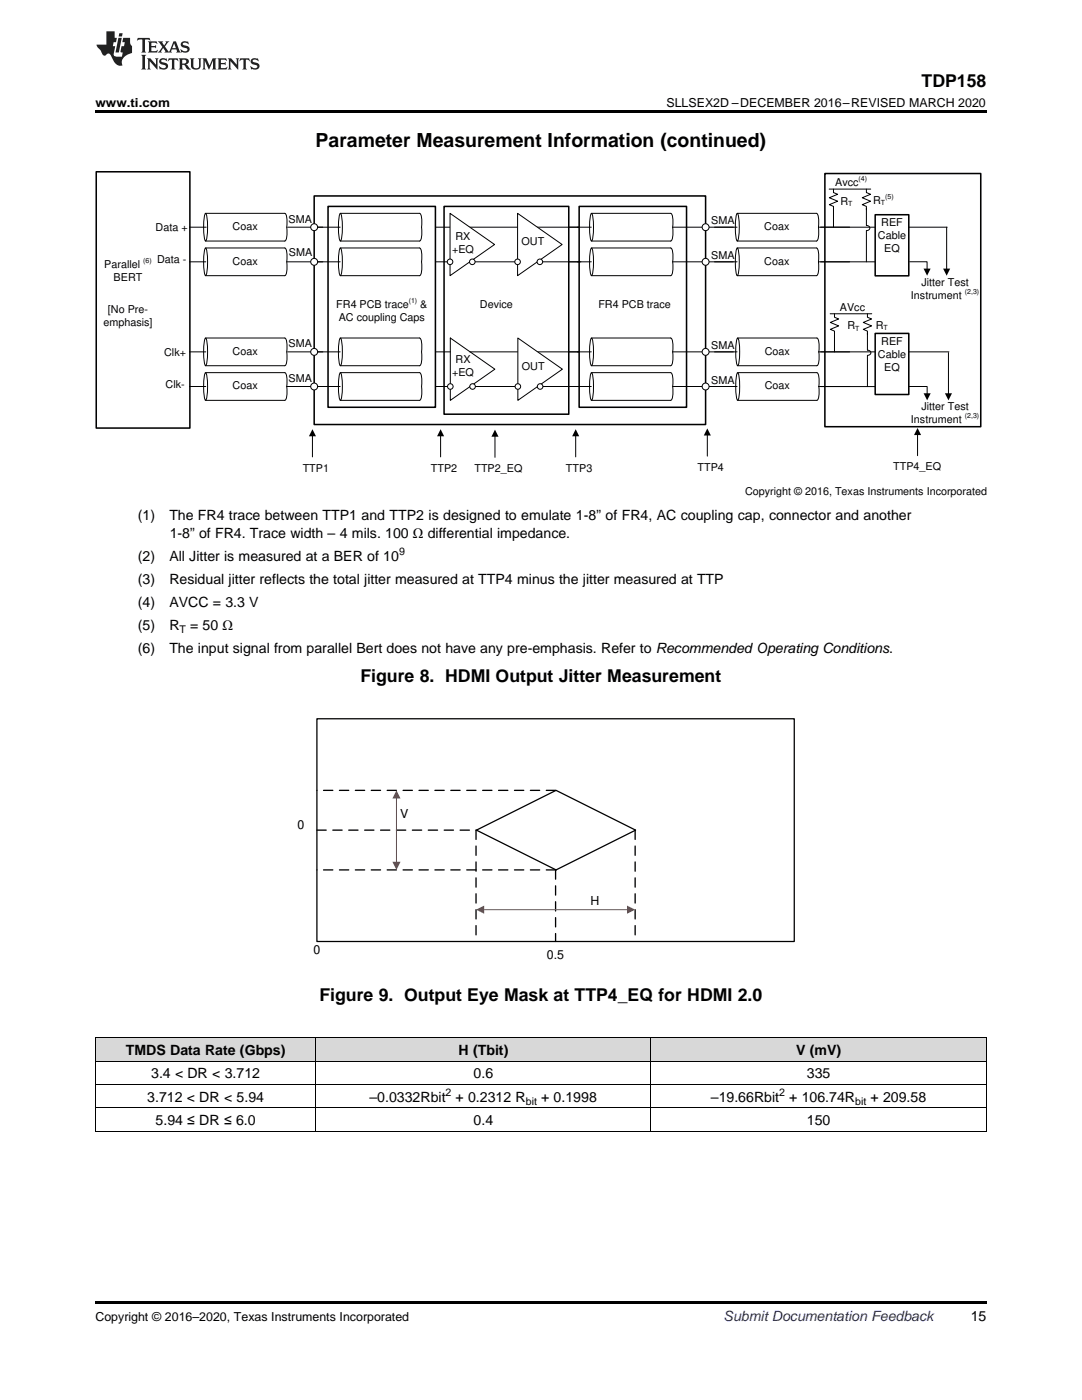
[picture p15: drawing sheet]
<svg xmlns="http://www.w3.org/2000/svg" width="216mm" height="279mm" viewBox="0 0 216 279" stroke-linecap="round" stroke-linejoin="round" font-family="sans-serif">
<defs><g id="words">
<text font-size="3.9" x="63" y="29.3">Parameter Measurement Information (continued)</text>
<g font-size="3.5">
<text x="183.9" y="17.3">TDP158</text>
<text x="71.9" y="136.1">Figure 8. HDMI Output Jitter Measurement</text>
<text x="63.7" y="199.8">Figure 9. Output Eye Mask at TTP4_EQ for HDMI 2.0</text>
</g>
<g font-size="2.8">
<text x="27.5" y="103.9">(1)</text>
<text x="33.8" y="103.9">The FR4 trace between TTP1 and TTP2 is designed to emulate 1-8” of FR4, AC coupling cap, connector and another</text>
<text x="33.9" y="107.4">1-8” of FR4. Trace width – 4 mils. 100 Ω differential impedance.</text>
<text x="27.5" y="112">(2)</text>
<text x="33.8" y="112">All Jitter is measured at a BER of 10</text>
<text x="27.5" y="116.6">(3)</text>
<text x="33.8" y="116.6">Residual jitter reflects the total jitter measured at TTP4 minus the jitter measured at TTP</text>
<text x="27.5" y="121.1">(4)</text>
<text x="27.5" y="125.7">(5)</text>
<text x="33.8" y="121.1">AVCC = 3.3 V</text>
<text x="33.8" y="125.7">R</text>
<text x="37.9" y="125.7">= 50 Ω</text>
<text x="27.5" y="130.3">(6)</text>
<text x="33.8" y="130.3">The input signal from parallel Bert does not have any pre-emphasis. Refer to Recommended Operating Conditions.</text>
<text x="25.1" y="210.6">TMDS Data Rate (Gbps)</text>
<text x="30.2" y="215.2">3.4 &lt; DR &lt; 3.712</text>
<text x="91.5" y="210.6">H (Tbit)</text>
<text x="94.5" y="215.2">0.6</text>
<text x="158.9" y="210.6">V (mV)</text>
<text x="161" y="215.2">335</text>
<text x="29.4" y="219.9">3.712 &lt; DR &lt; 5.94</text>
<text x="73.7" y="219.9">–0.0332Rbit</text>
<text x="90.9" y="219.9">+ 0.2312 R</text>
<text x="108" y="219.9">+ 0.1998</text>
<text x="141.9" y="219.9">–19.66Rbit</text>
<text x="157.5" y="219.9">+ 106.74R</text>
<text x="173.7" y="219.9">+ 209.58</text>
<text x="31" y="224.5">5.94 ≤ DR ≤ 6.0</text>
<text x="94.5" y="224.5">0.4</text>
<text x="161" y="224.5">150</text>
<text x="193.7" y="263.6">15</text>
</g>
<text font-size="2.8" fill="#0000c8" x="144.4" y="263.6">Submit Documentation Feedback</text>
<g font-size="2.5">
<text x="19" y="21.4">www.ti.com</text>
<text x="133" y="21.4">SLLSEX2D –DECEMBER 2016–REVISED MARCH 2020</text>
<text x="59.4" y="165.5">0</text>
<text x="79.9" y="163.2">V</text>
<text x="117.8" y="180.6">H</text>
<text x="62.5" y="190.5">0</text>
<text x="109.1" y="191.4">0.5</text>
<text x="19" y="263.6">Copyright © 2016–2020, Texas Instruments Incorporated</text>
</g>
<g font-size="2.2">
<text x="166.7" y="37.2">Avcc</text>
<text x="167.7" y="40.8">R</text>
<text x="174.2" y="40.7">R</text>
<text x="31.1" y="46.2">Data +</text>
<text x="46.4" y="45.9">Coax</text>
<text x="57.6" y="44.4">SMA</text>
<text x="90.9" y="47.9">RX</text>
<text x="141.9" y="44.8">SMA</text>
<text x="152.5" y="45.9">Coax</text>
<text x="175.2" y="47.7">Cable</text>
<text x="175.8" y="45.1">REF</text>
<text x="20.8" y="53.6">Parallel</text>
<text x="31.3" y="52.5">Data -</text>
<text x="46.4" y="52.8">Coax</text>
<text x="57.7" y="51.1">SMA</text>
<text x="90.2" y="50.5">+EQ</text>
<text x="104.1" y="49">OUT</text>
<text x="141.9" y="51.7">SMA</text>
<text x="152.5" y="52.8">Coax</text>
<text x="176.4" y="50.3">EQ</text>
<text x="22.7" y="56.2">BERT</text>
<text x="181.8" y="59.6">Instrument</text>
<text x="183.9" y="57">Jitter Test</text>
<text x="20.6" y="65">emphasis]</text>
<text x="21.5" y="62.4">[No Pre-</text>
<text x="67.1" y="61.4">FR4 PCB trace</text>
<text x="67.6" y="64">AC coupling Caps</text>
<text x="83.9" y="61.4">&amp;</text>
<text x="95.8" y="61.4">Device</text>
<text x="119.4" y="61.4">FR4 PCB trace</text>
<text x="167.6" y="62.1">AVcc</text>
<text x="169.1" y="65.7">R</text>
<text x="174.7" y="65.6">R</text>
<text x="32.8" y="71.1">Clk+</text>
<text x="46.4" y="70.8">Coax</text>
<text x="57.6" y="69.3">SMA</text>
<text x="141.9" y="69.7">SMA</text>
<text x="152.6" y="70.8">Coax</text>
<text x="175.2" y="71.4">Cable</text>
<text x="175.8" y="68.8">REF</text>
<text x="33" y="77.3">Clk-</text>
<text x="46.4" y="77.7">Coax</text>
<text x="57.6" y="76.2">SMA</text>
<text x="90.2" y="75">+EQ</text>
<text x="90.9" y="72.5">RX</text>
<text x="104.1" y="73.8">OUT</text>
<text x="141.9" y="76.6">SMA</text>
<text x="152.6" y="77.7">Coax</text>
<text x="176.4" y="73.9">EQ</text>
<text x="183.9" y="81.9">Jitter Test</text>
<text x="181.8" y="84.4">Instrument</text>
<text x="60.4" y="94.1">TTP1</text>
<text x="86" y="94.1">TTP2</text>
<text x="94.7" y="94.2">TTP2_EQ</text>
<text x="112.9" y="94.1">TTP3</text>
<text x="139.2" y="94">TTP4</text>
<text x="178.2" y="93.9">TTP4_EQ</text>
<text x="148.7" y="98.8">Copyright © 2016, Texas Instruments Incorporated</text>
</g>
<g font-size="2.1">
<text x="79.6" y="110.8">9</text>
<text x="35.8" y="126.3">T</text>
<text x="88.9" y="218.8">2</text>
<text x="104.9" y="220.5">bit</text>
<text x="155.5" y="218.8">2</text>
<text x="170.6" y="220.5">bit</text>
</g>
<g font-size="1.4">
<text x="169.3" y="41.1">T</text>
<text x="171.3" y="36.2">(4)</text>
<text x="175.8" y="41">T</text>
<text x="176.6" y="39.6">(5)</text>
<text x="28.6" y="52.5">(6)</text>
<text x="192.5" y="58.6">(2,3)</text>
<text x="81.6" y="60.4">(1)</text>
<text x="176.3" y="65.9">T</text>
<text x="170.6" y="66">T</text>
<text x="192.5" y="83.4">(2,3)</text>
</g>
</g></defs>
<g fill="#d8d8d8">
<path d="M19 207.2h44v4.6h-44z"/>
<path d="M63 207.2h66.9v4.6h-66.9z"/>
<path d="M129.9 207.2h66.9v4.6h-66.9z"/>
</g>
<path d="M19 225.8h.2zM129.8 225.8h.1zM196.7 225.8h.1zM19 259.7h177.8v.5h-177.8z" fill="#000"/>
<path d="M19 216.4h177.8M19 211.8h177.8M19 207.1h177.8M19.1 207.2v18.6M63 207.2v18.6M129.9 207.2v18.6M196.8 207.2v18.6M19 225.8h177.8M19 221.1h177.8" fill="none" stroke="#000" stroke-width=".2"/>
<path d="M63.2 143.4h95.3v44.5h-95.3z" fill="none" stroke="#000" stroke-width=".25"/>
<path d="M110.9 157.7h-47.7M63.2 165.7h31.8M95 165.7v21.4M110.9 173.6h-47.7M110.9 173.6v14.3M126.7 165.7v22.2" fill="none" stroke="#000" stroke-width=".26" stroke-dasharray="1.9 1.3"/>
<path d="M96.4 181.5h28.9" fill="none" stroke="#9e3a3a" stroke-width=".2"/>
<g fill="#9e3a3a">
<path d="M95 181.5l1.6-.8v1.7z"/>
<path d="M125.1 180.7l1.6 .8-1.6 .9z"/>
</g>
<path d="M79.1 159.2v13" fill="none" stroke="#9e3a3a" stroke-width=".2"/>
<g fill="#9e3a3a">
<path d="M79.1 157.7l.8 1.7h-1.6z"/>
<path d="M78.3 172h1.6l-.8 1.6z"/>
</g>
<path d="M95.1 165.7l15.9-8 15.8 8-15.8 7.9z" fill="none" stroke="#000" stroke-width=".25"/>
<path d="M62.7 39.1h78.1v45.6h-78.1zM164.6 34.6h31.1v50.6h-31.1z" fill="none" stroke="#000" stroke-width=".31"/>
<g fill="none" stroke="#000" stroke-width=".2">
<path d="M37.8 45.3h3.3M37.8 52.3h3.3M40.9 42.7l.1-.1a9.9 9.9 0 0 1 0 5.5 10.3 10.3 0 0 1-.1-5.4zM40.9 49.6l.1-.1a9.9 9.9 0 0 1 0 5.5 10.3 10.3 0 0 1-.1-5.4zM41 42.6h15.8a3.2 3.2 0 0 1 .4 2.7l.1 1.4a1.5 1.5 0 0 1-.5 1.4h-15.8M41 49.5h15.8a3.2 3.2 0 0 1 .4 2.8l.1 1.3a1.5 1.5 0 0 1-.5 1.4h-15.8M57.3 52.3h7.1M57.4 45.3h7M115.2 45.3h4.5M115.2 52.3h4.5M142.6 45.3h4.5M142.6 52.3h4.5"/>
<path d="M147 42.7l.1-.1a9.8 9.8 0 0 1 0 5.5 10.4 10.4 0 0 1-.1-5.4zM147 49.6l.1-.1a9.8 9.8 0 0 1 0 5.5 10.4 10.4 0 0 1-.1-5.4zM147.1 42.6h15.8a3.2 3.2 0 0 1 .4 2.7M147.1 49.5h15.8a3.2 3.2 0 0 1 .4 2.8M163.3 45.3l.1 1.4a1.5 1.5 0 0 1-.5 1.4h-15.8M163.3 52.3l.1 1.3a1.5 1.5 0 0 1-.5 1.4h-15.8M163.3 45.3h6.2M163.3 52.3h6.2M37.8 70.2h3.3M37.8 77.1h3.3M40.9 67.6l.1-.1a9.9 9.9 0 0 1 0 5.5 10.3 10.3 0 0 1-.1-5.4zM40.9 74.5l.1-.1a9.9 9.9 0 0 1 0 5.5 10.3 10.3 0 0 1-.1-5.4z"/>
<path d="M41 67.5h15.8a3.2 3.2 0 0 1 .4 2.7l.1 1.4a1.5 1.5 0 0 1-.5 1.4h-15.8M41 74.4h15.8a3.2 3.2 0 0 1 .4 2.7M57.2 77.1l.1 1.4a1.5 1.5 0 0 1-.5 1.4h-15.8M57.2 77.1h7.2M57.4 70.2h7M142.6 70.2h4.5M142.6 77.1h4.5M147.1 67.6l.1-.1a9.8 9.8 0 0 1 0 5.5 10.3 10.3 0 0 1-.1-5.4zM147.1 74.5l.1-.1a9.8 9.8 0 0 1 0 5.5 10.3 10.3 0 0 1-.1-5.4zM147.2 67.5h15.8a3.2 3.2 0 0 1 .4 2.7v1.4a1.5 1.5 0 0 1-.4 1.4h-15.8M147.2 74.4h15.8a3.2 3.2 0 0 1 .4 2.7v1.4a1.5 1.5 0 0 1-.4 1.4h-15.8M163.3 70.2h6.2"/>
<path d="M163.3 77.1h6.2"/>
</g>
<circle cx="62.7" cy="45.3" r=".69" fill="#fff"/>
<circle cx="62.7" cy="45.3" r=".69" fill="none" stroke="#000" stroke-width=".2"/>
<circle cx="62.7" cy="70.2" r=".69" fill="#fff"/>
<circle cx="62.7" cy="70.2" r=".69" fill="none" stroke="#000" stroke-width=".2"/>
<circle cx="62.7" cy="77.1" r=".69" fill="#fff"/>
<circle cx="62.7" cy="77.1" r=".69" fill="none" stroke="#000" stroke-width=".2"/>
<circle cx="62.7" cy="52.3" r=".69" fill="#fff"/>
<g fill="none" stroke="#000" stroke-width=".2">
<path d="M165.4 37.7h8.3M166.3 37.7v.7l.8 .4-1.6 .7 1.6 .7-1.6 .6 .8 .4v4.1M172.9 37.7v.7l.8 .4-1.6 .7 1.6 .7-1.6 .6 .8 .4v.7M84.1 52.3h6.2M84.1 45.3h32.2M163.7 52.3h14.9M163.7 45.3h25.3M172.9 41.5v3.5a.54 .54 0 0 1 .7 .5 .54 .54 0 0 1-.7 .5v6.3M181.5 52.2h3.5v1.6M188.9 45.3v8.5M84.1 77.1h6.2M84.1 70.2h5.8"/>
<path d="M93.7 70.2h26M102.1 77.1h17.6M163.7 70.2h25.7M163.7 77.1h13.1M165.6 62.6h8.3M166.5 62.6v.7l.8 .4-1.6 .6 1.6 .7-1.6 .7 .8 .4v4.1M173.1 62.6v.7l.8 .4-1.6 .6 1.6 .7-1.6 .7 .8 .4v.7M173.1 66.4v3.5a.54 .54 0 0 1 .7 .5 .54 .54 0 0 1-.7 .5v6.2M179.1 77.1h5.9v1.6M189.3 70.4v8.3M62.3 86.9v4.3M87.9 86.9v4.3"/>
<path d="M141.1 86.7v4.3"/>
<circle cx="62.7" cy="52.3" r=".69"/>
</g>
<path d="M88.6 41.2h24.9v41.5h-24.9z" fill="none" stroke="#000" stroke-width=".31"/>
<path d="M184.3 53.6h1.4l-.7 1.4zM188.2 53.6h1.4l-.7 1.4zM184.3 78.5h1.4l-.7 1.4zM188.5 78.5h1.5l-.7 1.4zM62.3 85.7l.8 1.4h-1.5zM87.9 85.7l.7 1.4h-1.4zM141.1 85.5l.7 1.4h-1.4z" fill="#000"/>
<path d="M65.5 41.2h21.4v40.1h-21.4z" fill-rule="evenodd" fill="#fff"/>
<path d="M65.5 41.2h21.4v40.1h-21.4z" fill="none" stroke="#000" stroke-width=".31"/>
<path d="M63.4 45.3h4.5M63.4 52.3h4.5M67.8 42.7l.1-.1a9.8 9.8 0 0 1 0 5.5 10.4 10.4 0 0 1-.1-5.4zM67.8 49.6l.1-.1a9.8 9.8 0 0 1 0 5.5 10.4 10.4 0 0 1-.1-5.4zM67.9 42.6h15.8a3.2 3.2 0 0 1 .4 2.7l.1 1.4a1.5 1.5 0 0 1-.5 1.4h-15.8M67.9 49.5h15.8a3.2 3.2 0 0 1 .4 2.8l.1 1.3a1.5 1.5 0 0 1-.5 1.4h-15.8M63.4 70.2h4.5M63.4 77.1h4.5M67.8 67.6l.1-.1a9.8 9.8 0 0 1 0 5.5 10.4 10.4 0 0 1-.1-5.4zM67.8 74.5l.1-.1a9.8 9.8 0 0 1 0 5.5 10.4 10.4 0 0 1-.1-5.4zM67.9 67.5h15.8a3.2 3.2 0 0 1 .4 2.7l.1 1.4a1.5 1.5 0 0 1-.5 1.4h-15.8M67.9 74.4h15.8a3.2 3.2 0 0 1 .4 2.7l.1 1.4a1.5 1.5 0 0 1-.5 1.4h-15.8" fill="none" stroke="#000" stroke-width=".2"/>
<path d="M115.6 41.2h21.4v40.1h-21.4z" fill-rule="evenodd" fill="#fff"/>
<path d="M115.6 41.2h21.4v40.1h-21.4z" fill="none" stroke="#000" stroke-width=".31"/>
<g fill="none" stroke="#000" stroke-width=".2">
<path d="M113.5 45.3h4.5M113.5 52.3h4.5M117.9 42.7l.1-.1a9.9 9.9 0 0 1 0 5.5 10.3 10.3 0 0 1-.1-5.4zM117.9 49.6l.1-.1a9.9 9.9 0 0 1 0 5.5 10.3 10.3 0 0 1-.1-5.4zM118 42.6h15.8a3.2 3.2 0 0 1 .4 2.7l.1 1.4a1.5 1.5 0 0 1-.5 1.4h-15.8M118 49.5h15.8a3.2 3.2 0 0 1 .4 2.8l.1 1.3a1.5 1.5 0 0 1-.5 1.4h-15.8M89.9 67.5l8.8 6.2-8.8 6.2zM93.7 77.1h8.9M113.5 70.2h4.5M113.5 77.1h4.5M117.9 67.6l.1-.1a9.9 9.9 0 0 1 0 5.5 10.3 10.3 0 0 1-.1-5.4zM117.9 74.5l.1-.1a9.9 9.9 0 0 1 0 5.5 10.3 10.3 0 0 1-.1-5.4z"/>
<path d="M118 67.5h15.8a3.2 3.2 0 0 1 .4 2.7l.1 1.4a1.5 1.5 0 0 1-.5 1.4h-15.8M118 74.4h15.8a3.2 3.2 0 0 1 .4 2.7l.1 1.4a1.5 1.5 0 0 1-.5 1.4h-15.8"/>
</g>
<circle cx="94.3" cy="77.1" r=".56" fill="#fff"/>
<circle cx="94.3" cy="77.1" r=".56" fill="none" stroke="#000" stroke-width=".2"/>
<path d="M103.3 67.5l8.9 6.2-8.9 6.2z" fill="#fff"/>
<path d="M103.3 67.5l8.9 6.2-8.9 6.2z" fill="none" stroke="#000" stroke-width=".2"/>
<circle cx="103.3" cy="77.1" r=".55" fill="#fff"/>
<circle cx="103.3" cy="77.1" r=".55" fill="none" stroke="#000" stroke-width=".2"/>
<circle cx="107.8" cy="77.1" r=".56" fill="#fff"/>
<circle cx="107.8" cy="77.1" r=".56" fill="none" stroke="#000" stroke-width=".2"/>
<circle cx="89.9" cy="77.1" r=".56" fill="#fff"/>
<g fill="none" stroke="#000" stroke-width=".2">
<path d="M93.7 52.3h22.2"/>
<circle cx="89.9" cy="77.1" r=".56"/>
</g>
<path d="M89.8 42.6l8.9 6.2-8.9 6.2z" fill="#fff"/>
<path d="M89.8 42.6l8.9 6.2-8.9 6.2z" fill="none" stroke="#000" stroke-width=".2"/>
<circle cx="94.2" cy="52.3" r=".56" fill="#fff"/>
<circle cx="94.2" cy="52.3" r=".56" fill="none" stroke="#000" stroke-width=".2"/>
<path d="M103.3 42.6l8.9 6.2-8.9 6.2z" fill="#fff"/>
<path d="M103.3 42.6l8.9 6.2-8.9 6.2z" fill="none" stroke="#000" stroke-width=".2"/>
<circle cx="103.3" cy="52.3" r=".56" fill="#fff"/>
<circle cx="103.3" cy="52.3" r=".56" fill="none" stroke="#000" stroke-width=".2"/>
<circle cx="107.7" cy="52.3" r=".56" fill="#fff"/>
<circle cx="107.7" cy="52.3" r=".56" fill="none" stroke="#000" stroke-width=".2"/>
<circle cx="89.8" cy="52.3" r=".56" fill="#fff"/>
<g fill="none" stroke="#000" stroke-width=".2">
<path d="M134.2 45.3h12.1M134.2 52.3h12.1M134.2 70.2h12.1M134.2 77.1h12.1"/>
<circle cx="89.8" cy="52.3" r=".56"/>
</g>
<circle cx="140.8" cy="45.3" r=".69" fill="#fff"/>
<circle cx="140.8" cy="45.3" r=".69" fill="none" stroke="#000" stroke-width=".2"/>
<circle cx="140.8" cy="70.2" r=".69" fill="#fff"/>
<circle cx="140.8" cy="70.2" r=".69" fill="none" stroke="#000" stroke-width=".2"/>
<circle cx="140.8" cy="77.1" r=".69" fill="#fff"/>
<circle cx="140.8" cy="77.1" r=".69" fill="none" stroke="#000" stroke-width=".2"/>
<circle cx="140.8" cy="52.3" r=".69" fill="#fff"/>
<g fill="none" stroke="#000" stroke-width=".2">
<path d="M114.9 86.9v4.3"/>
<circle cx="140.8" cy="52.3" r=".69"/>
</g>
<path d="M114.9 85.7l.7 1.4h-1.4z" fill="#000"/>
<path d="M19.2 34.3h18.7v51.1h-18.7z" fill="none" stroke="#000" stroke-width=".31"/>
<path d="M174.6 42.9h6.7v12.1h-6.7z" fill-rule="evenodd" fill="#fff"/>
<path d="M174.6 42.9h6.7v12.1h-6.7z" fill="none" stroke="#000" stroke-width=".31"/>
<path d="M174.6 66.5h6.7v12.2h-6.7z" fill-rule="evenodd" fill="#fff"/>
<path d="M174.6 66.5h6.7v12.2h-6.7z" fill="none" stroke="#000" stroke-width=".31"/>
<path d="M98.8 87v4.3M183.1 86.7v4.2" fill="none" stroke="#000" stroke-width=".2"/>
<path d="M98.8 85.7l.7 1.5h-1.4zM183.1 85.4l.7 1.4h-1.4z" fill="#000"/>
<path d="M19 22h177.8v.5h-177.8z" fill="#000"/>
<g fill="#231f20">
<path d="M27.5 7.6l-.1 .5 .4-.2h.6v.1v2.1l-.2 .4h1l-.3-.4v-2.1l.1-.1h.5l.5 .2-.2-.5zM29.5 8.3l.2 .3v1.5l-.2 .4h1.8l.2-.6a1.04 1.04 0 0 1-1.3 .2v-.7h.6l.3 .2v-.6l-.3 .2h-.6v-.6l.8-.1 .4 .3-.2-.5zM31.5 8.3l.9 1.1-.9 1.1h.8l-.2-.2 .5-.7 .4 .7-.2 .2h1.5l-.1-.2 .1-.4h.9l.1 .4-.2 .2h1l-.3-.3-.7-1.9h-.5l-.9 2-.8-1 .9-1h-.8l.1 .3-.3 .5-.4-.6 .2-.2zM34.7 8.6l.4 1h-.7zM36.3 8.4a.63 .63 0 0 0-.2 .7 .63 .63 0 0 0 .6 .4l.6 .2 .1 .2a.75 .75 0 0 1-.7 .4 .75 .75 0 0 1-.6-.5l.1 .7 .1-.1a1.11 1.11 0 0 0 1.5-.6 1.13 1.13 0 0 0-1.2-.8l-.1-.4a1.04 1.04 0 0 1 1.2 .2l-.2-.5-.1 .1-.5-.2zM28.2 10.9l.2 .4v2.2l-.2 .4h1l-.3-.4v-2.2l.3-.4zM29.3 11.6l.3 .4v1.5l-.3 .4h.8l-.2-.4v-1.3l1.5 1.7v-1.9l.2-.4h-.7l.2 .4v.9l-1.1-1.3zM32 11.8a.62 .62 0 0 0-.2 .7 .62 .62 0 0 0 .6 .4l.6 .1 .1 .3a.76 .76 0 0 1-.7 .3 .76 .76 0 0 1-.6-.4l.1 .7 .1-.1a1.11 1.11 0 0 0 1.5-.6 1.13 1.13 0 0 0-1.2-.8l-.1-.4a1.04 1.04 0 0 1 1.2 .2l-.2-.6-.1 .1-.5-.1zM33.7 11.6l-.2 .6a.61 .61 0 0 1 .8-.3v1.6l-.2 .4h.9l-.2-.4v-1.6a.63 .63 0 0 1 .8 .3l-.2-.6zM35.6 11.6l.3 .4v1.5l-.3 .4h1l-.2-.2v-.8l.5 .2a.76 .76 0 0 0 1.2 .7l-1-1a.58 .58 0 0 0 .6-.5 .58 .58 0 0 0-.5-.6zM36.4 11.9h.1a.45 .45 0 0 1 .5 .1 .45 .45 0 0 1 .1 .5l-.7 .2zM37.9 11.6l.2 .2a2.17 2.17 0 0 0 .3 1.9 .99 .99 0 0 0 1.6-.6v-1.1l.2-.4h-.7l.2 .2a1.92 1.92 0 0 1-.2 1.8 .6 .6 0 0 1-.9-.5v-1.1l.2-.4zM40.4 11.6l.2 .4v1.5l-.2 .4h.7l-.2-.4v-1.4l.8 1.8 .8-1.8v1.4l-.2 .4h.9l-.2-.4v-1.5l.2-.4h-.8l-.6 1.5-.6-1.5zM43.4 11.6l.2 .4v1.5l-.2 .4h1.8l.2-.6a1.04 1.04 0 0 1-1.3 .1v-.6h.5l.4 .2v-.6l-.4 .2h-.5v-.7h.8l.3 .3-.1-.6zM45.5 11.6l.2 .4v1.5l-.2 .4h.7l-.2-.4v-1.3l1.5 1.7v-1.9l.2-.4h-.7l.2 .4v.9l-1.1-1.3zM47.9 11.6l-.1 .6a.61 .61 0 0 1 .8-.3v1.6l-.3 .4h1l-.3-.4 .1-1.6a.63 .63 0 0 1 .7 .3l-.1-.6zM50.2 11.8a.62 .62 0 0 0-.2 .7 .62 .62 0 0 0 .6 .4l.6 .1 .2 .3a.76 .76 0 0 1-.8 .3 .76 .76 0 0 1-.6-.4l.1 .7 .2-.1a1.11 1.11 0 0 0 1.5-.6 1.13 1.13 0 0 0-1.3-.8l-.1-.4a1.04 1.04 0 0 1 1.2 .2l-.1-.6-.2 .1-.5-.1z"/>
<path d="M21.2 6.3v2.6h-1.9l.1 .4 .7 .9a.91 .91 0 0 0 1 .8 .56 .56 0 0 1 .5-.3 .56 .56 0 0 1 .5 .3l.4 .8a1.53 1.53 0 0 0 1.9 1.2 1.54 1.54 0 0 1 1-2.1l.9-.3v-1.4a1.52 1.52 0 0 1-.3-1.6h-1.4l-.2 .8h.5l-.2 .8h-.4l-.2 1v.2l.4 .1-.2 .8a1.93 1.93 0 0 1-1.6-.3l.3-1.8h-.5l.2-.8h.4l.2-.8h-.4v-1.3zM23.6 7.6l-.6 2.9h.7l.6-2.9zM23.8 6.6l-.1 .7h.6l.2-.7z"/>
</g>
<use href="#words"/>
</svg>
